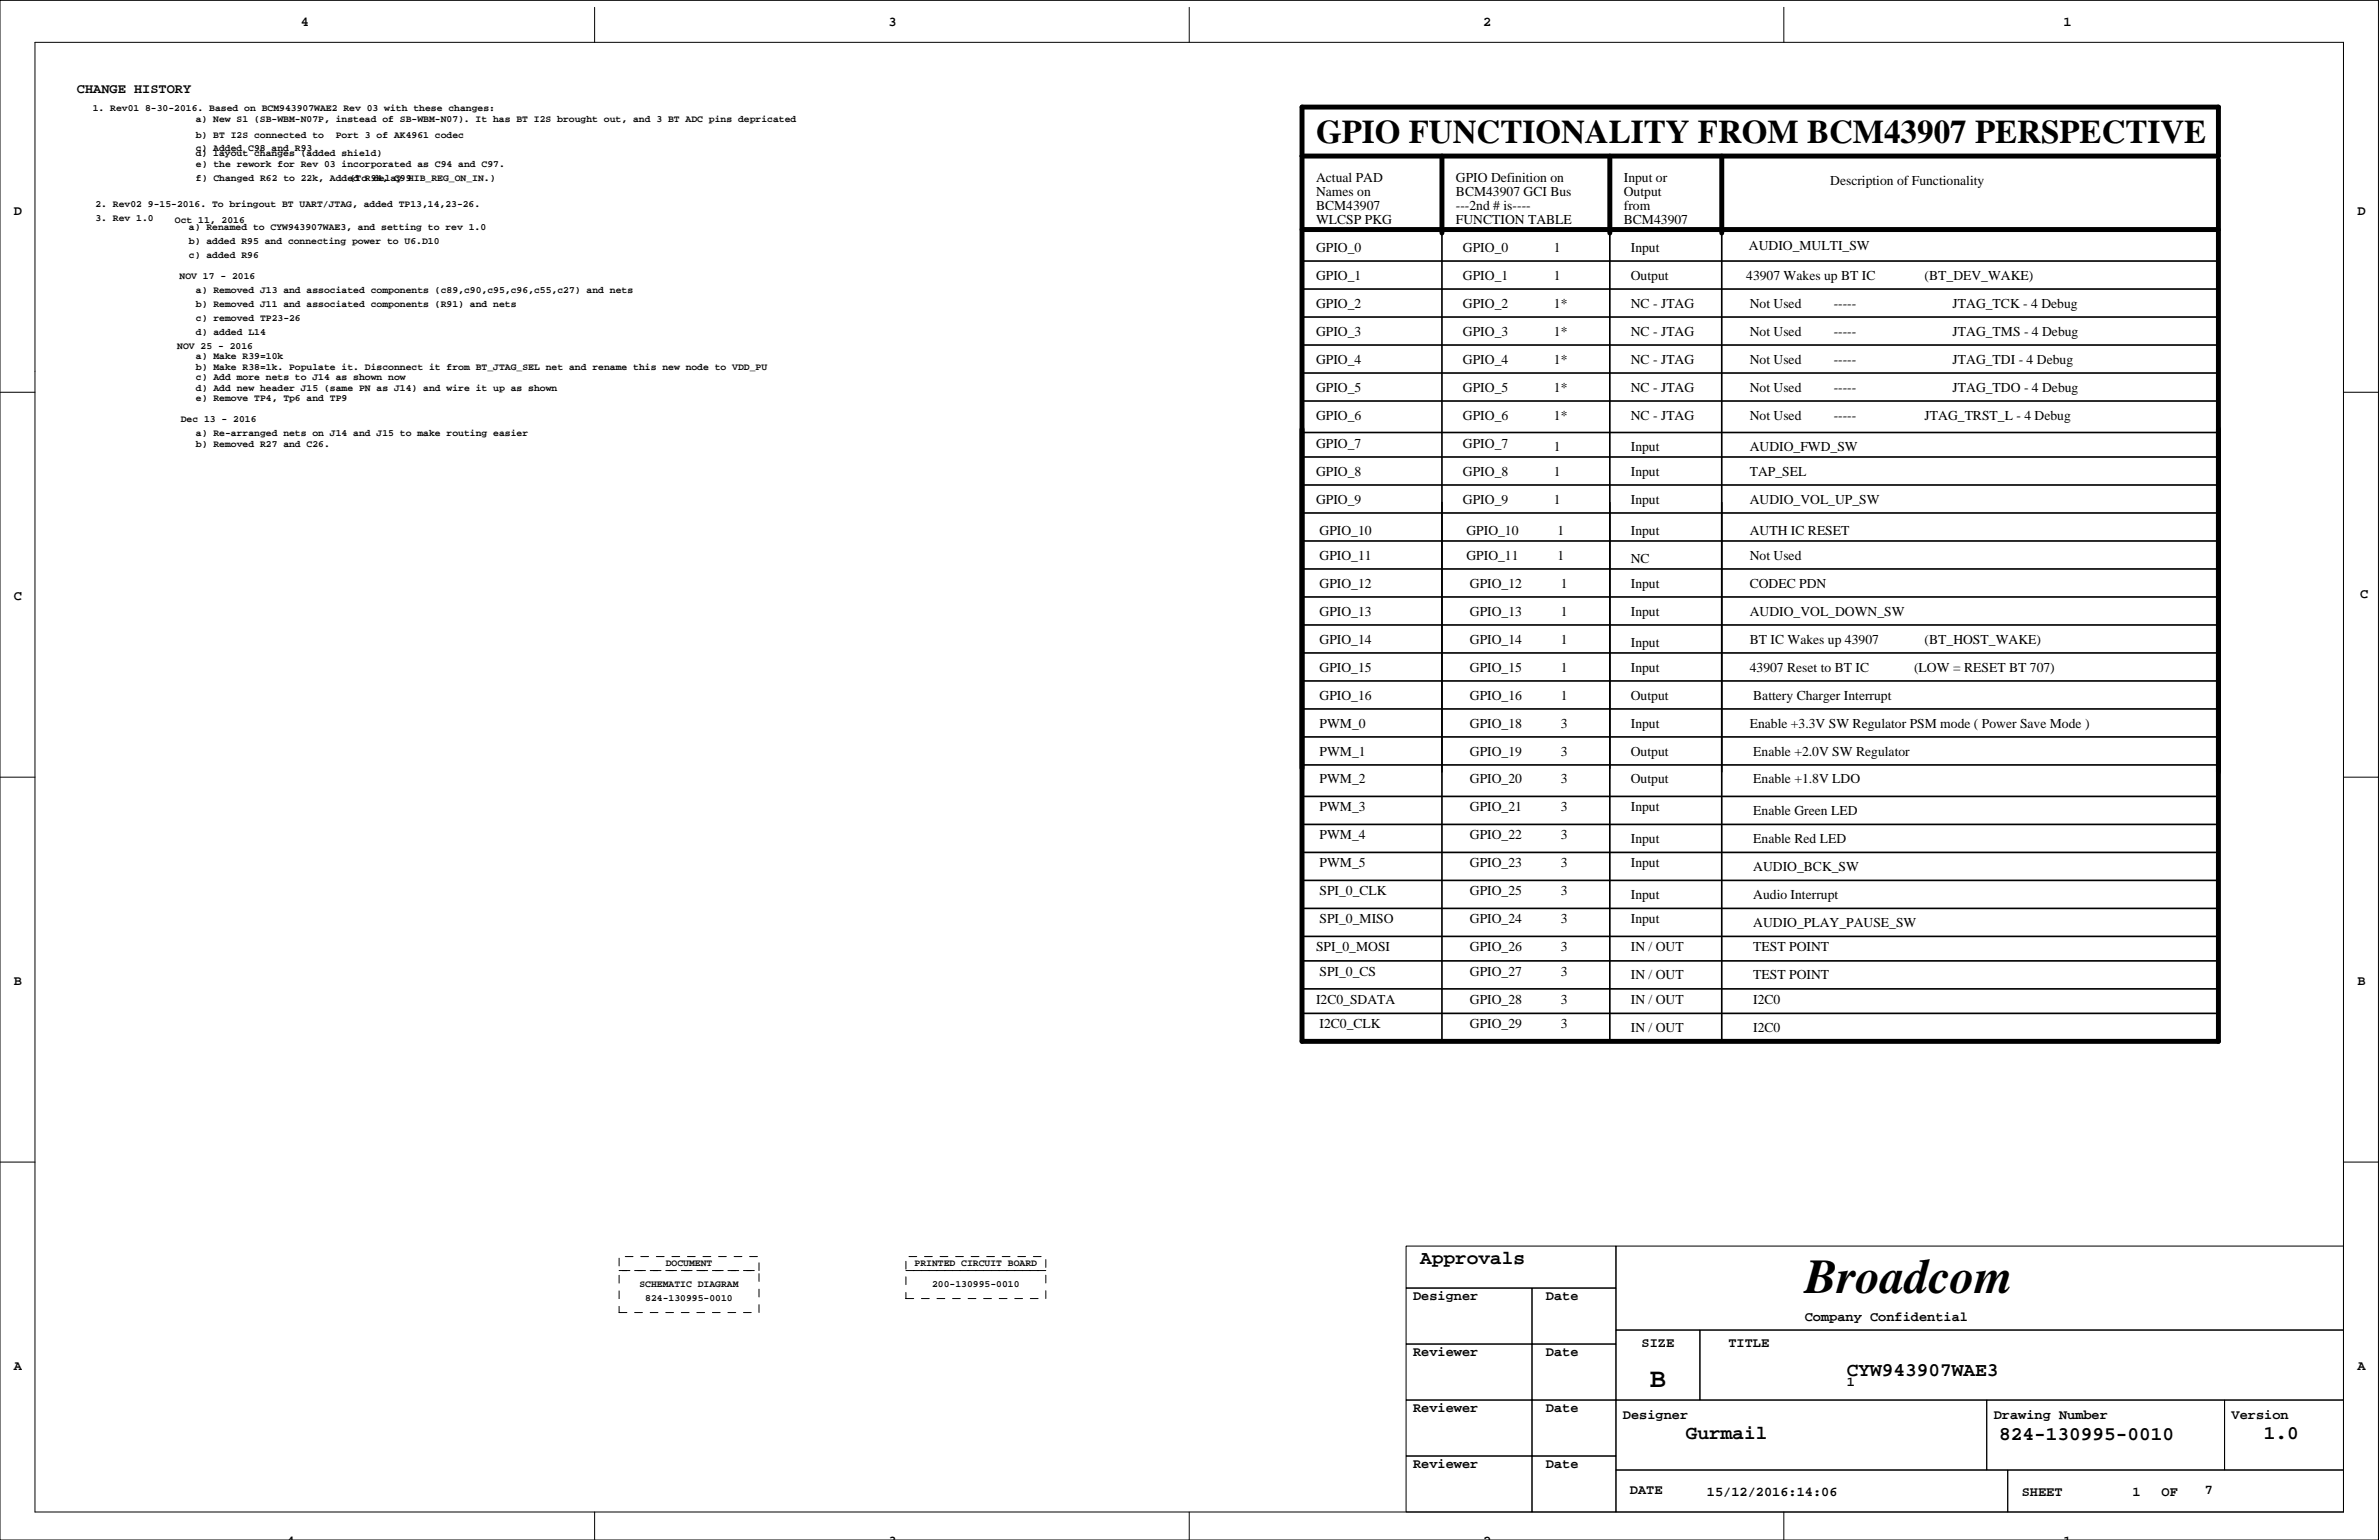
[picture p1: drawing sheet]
<svg xmlns="http://www.w3.org/2000/svg" width="432mm" height="279mm" viewBox="0 0 432 279" stroke-linecap="round" stroke-linejoin="round" font-family="sans-serif">
<defs><g id="words">
<text font-size="8.8" x="327.6" y="234.7">Broadcom</text>
<text font-size="6" x="238.9" y="26">GPIO FUNCTIONALITY FROM BCM43907 PERSPECTIVE</text>
<text font-size="4.9" x="299.4" y="251.6">B</text>
<g font-size="3.5">
<text x="257.8" y="229.3">Approvals</text>
<text x="335.2" y="249.6">CYW943907WAE3</text>
<text x="306" y="261">Gurmail</text>
<text x="362.9" y="261.3">824-130995-0010</text>
<text x="410.9" y="261">1.0</text>
</g>
<g font-size="2.5">
<text x="54.6" y="4.7">4</text>
<text x="161.3" y="4.7">3</text>
<text x="269.2" y="4.7">2</text>
<text x="374.6" y="4.7">1</text>
<text x="14" y="16.9">CHANGE HISTORY</text>
<text x="238.9" y="33">Actual PAD</text>
<text x="238.9" y="35.5">Names on</text>
<text x="264.3" y="33">GPIO Definition on</text>
<text x="264.3" y="35.5">BCM43907 GCI Bus</text>
<text x="294.7" y="33">Input or</text>
<text x="294.7" y="35.5">Output</text>
<text x="332.2" y="33.6">Description of Functionality</text>
<text x="2.5" y="39">D</text>
<text x="238.9" y="38">BCM43907</text>
<text x="238.9" y="40.6">WLCSP PKG</text>
<text x="264.3" y="40.6">FUNCTION TABLE</text>
<text x="264.3" y="38">---2nd # is----</text>
<text x="294.7" y="38">from</text>
<text x="294.7" y="40.6">BCM43907</text>
<text x="427.9" y="39">D</text>
<text x="238.9" y="45.7">GPIO_0</text>
<text x="265.5" y="45.7">GPIO_0</text>
<text x="282" y="45.7">1</text>
<text x="296" y="45.7">Input</text>
<text x="317.4" y="45.3">AUDIO_MULTI_SW</text>
<text x="238.9" y="50.7">GPIO_1</text>
<text x="265.5" y="50.7">GPIO_1</text>
<text x="282" y="50.7">1</text>
<text x="296" y="50.7">Output</text>
<text x="317" y="50.7">43907 Wakes up BT IC</text>
<text x="349.3" y="50.7">(BT_DEV_WAKE)</text>
<text x="238.9" y="55.8">GPIO_2</text>
<text x="265.5" y="55.8">GPIO_2</text>
<text x="282" y="55.8">1*</text>
<text x="296" y="55.8">NC - JTAG</text>
<text x="317.6" y="55.8">Not Used</text>
<text x="332.8" y="55.8">-----</text>
<text x="354.4" y="55.8">JTAG_TCK - 4 Debug</text>
<text x="238.9" y="60.9">GPIO_3</text>
<text x="238.9" y="66">GPIO_4</text>
<text x="265.5" y="60.9">GPIO_3</text>
<text x="265.5" y="66">GPIO_4</text>
<text x="282" y="60.9">1*</text>
<text x="282" y="66">1*</text>
<text x="296" y="60.9">NC - JTAG</text>
<text x="296" y="66">NC - JTAG</text>
<text x="317.6" y="60.9">Not Used</text>
<text x="317.6" y="66">Not Used</text>
<text x="332.8" y="60.9">-----</text>
<text x="332.8" y="66">-----</text>
<text x="354.4" y="60.9">JTAG_TMS - 4 Debug</text>
<text x="354.4" y="66">JTAG_TDI - 4 Debug</text>
<text x="238.9" y="71">GPIO_5</text>
<text x="265.5" y="71">GPIO_5</text>
<text x="282" y="71">1*</text>
<text x="296" y="71">NC - JTAG</text>
<text x="317.6" y="71">Not Used</text>
<text x="332.8" y="71">-----</text>
<text x="354.4" y="71">JTAG_TDO - 4 Debug</text>
<text x="238.9" y="76.1">GPIO_6</text>
<text x="265.5" y="76.1">GPIO_6</text>
<text x="282" y="76.1">1*</text>
<text x="296" y="76.1">NC - JTAG</text>
<text x="317.6" y="76.1">Not Used</text>
<text x="332.8" y="76.1">-----</text>
<text x="349.3" y="76.1">JTAG_TRST_L - 4 Debug</text>
<text x="238.9" y="81.2">GPIO_7</text>
<text x="265.5" y="81.2">GPIO_7</text>
<text x="282" y="81.8">1</text>
<text x="296" y="81.8">Input</text>
<text x="317.6" y="81.8">AUDIO_FWD_SW</text>
<text x="238.9" y="86.3">GPIO_8</text>
<text x="265.5" y="86.3">GPIO_8</text>
<text x="282" y="86.3">1</text>
<text x="296" y="86.3">Input</text>
<text x="317.6" y="86.3">TAP_SEL</text>
<text x="238.9" y="91.4">GPIO_9</text>
<text x="265.5" y="91.4">GPIO_9</text>
<text x="282" y="91.4">1</text>
<text x="296" y="91.4">Input</text>
<text x="317.6" y="91.4">AUDIO_VOL_UP_SW</text>
<text x="239.5" y="97.1">GPIO_10</text>
<text x="239.5" y="101.5">GPIO_11</text>
<text x="266.2" y="97.1">GPIO_10</text>
<text x="266.2" y="101.5">GPIO_11</text>
<text x="282.7" y="97.1">1</text>
<text x="282.7" y="101.5">1</text>
<text x="296" y="97.1">Input</text>
<text x="317.6" y="97.1">AUTH IC RESET</text>
<text x="317.6" y="101.5">Not Used</text>
<text x="239.5" y="106.6">GPIO_12</text>
<text x="266.8" y="106.6">GPIO_12</text>
<text x="283.3" y="106.6">1</text>
<text x="296" y="106.6">Input</text>
<text x="296" y="102.2">NC</text>
<text x="317.6" y="106.6">CODEC PDN</text>
<text x="2.5" y="108.8">C</text>
<text x="239.5" y="111.7">GPIO_13</text>
<text x="266.8" y="111.7">GPIO_13</text>
<text x="283.3" y="111.7">1</text>
<text x="296" y="111.7">Input</text>
<text x="317.6" y="111.7">AUDIO_VOL_DOWN_SW</text>
<text x="428.4" y="108.6">C</text>
<text x="239.5" y="116.8">GPIO_14</text>
<text x="266.8" y="116.8">GPIO_14</text>
<text x="283.3" y="116.8">1</text>
<text x="296" y="117.4">Input</text>
<text x="317.6" y="116.8">BT IC Wakes up 43907</text>
<text x="349.3" y="116.8">(BT_HOST_WAKE)</text>
<text x="239.5" y="121.8">GPIO_15</text>
<text x="266.8" y="121.8">GPIO_15</text>
<text x="283.3" y="121.8">1</text>
<text x="296" y="121.8">Input</text>
<text x="317.6" y="121.8">43907 Reset to BT IC</text>
<text x="347.4" y="121.8">(LOW = RESET BT 707)</text>
<text x="239.5" y="126.9">GPIO_16</text>
<text x="239.5" y="132">PWM_0</text>
<text x="266.8" y="126.9">GPIO_16</text>
<text x="266.8" y="132">GPIO_18</text>
<text x="283.3" y="126.9">1</text>
<text x="283.3" y="132">3</text>
<text x="296" y="126.9">Output</text>
<text x="296" y="132">Input</text>
<text x="317.6" y="132">Enable +3.3V SW Regulator PSM mode ( Power Save Mode )</text>
<text x="318.2" y="126.9">Battery Charger Interrupt</text>
<text x="239.5" y="137.1">PWM_1</text>
<text x="266.8" y="137.1">GPIO_19</text>
<text x="283.3" y="137.1">3</text>
<text x="296" y="137.1">Output</text>
<text x="318.2" y="137.1">Enable +2.0V SW Regulator</text>
<text x="239.5" y="142.1">PWM_2</text>
<text x="266.8" y="142.1">GPIO_20</text>
<text x="283.3" y="142.1">3</text>
<text x="296" y="142.1">Output</text>
<text x="318.2" y="142.1">Enable +1.8V LDO</text>
<text x="239.5" y="147.2">PWM_3</text>
<text x="266.8" y="147.2">GPIO_21</text>
<text x="283.3" y="147.2">3</text>
<text x="296" y="147.2">Input</text>
<text x="318.2" y="147.9">Enable Green LED</text>
<text x="239.5" y="152.3">PWM_4</text>
<text x="266.8" y="152.3">GPIO_22</text>
<text x="283.3" y="152.3">3</text>
<text x="296" y="152.9">Input</text>
<text x="318.2" y="152.9">Enable Red LED</text>
<text x="239.5" y="157.4">PWM_5</text>
<text x="266.8" y="157.4">GPIO_23</text>
<text x="283.3" y="157.4">3</text>
<text x="296" y="157.4">Input</text>
<text x="318.2" y="158">AUDIO_BCK_SW</text>
<text x="239.5" y="162.5">SPI_0_CLK</text>
<text x="239.5" y="167.5">SPI_0_MISO</text>
<text x="266.8" y="162.5">GPIO_25</text>
<text x="266.8" y="167.5">GPIO_24</text>
<text x="283.3" y="162.5">3</text>
<text x="283.3" y="167.5">3</text>
<text x="296" y="167.5">Input</text>
<text x="296" y="163.1">Input</text>
<text x="318.2" y="163.1">Audio Interrupt</text>
<text x="238.9" y="172.6">SPI_0_MOSI</text>
<text x="266.8" y="172.6">GPIO_26</text>
<text x="283.3" y="172.6">3</text>
<text x="296" y="172.6">IN / OUT</text>
<text x="318.2" y="168.2">AUDIO_PLAY_PAUSE_SW</text>
<text x="318.2" y="172.6">TEST POINT</text>
<text x="2.5" y="178.7">B</text>
<text x="239.5" y="177.1">SPI_0_CS</text>
<text x="266.8" y="177.1">GPIO_27</text>
<text x="283.3" y="177.1">3</text>
<text x="296" y="177.7">IN / OUT</text>
<text x="318.2" y="177.7">TEST POINT</text>
<text x="427.9" y="178.7">B</text>
<text x="238.9" y="182.1">I2C0_SDATA</text>
<text x="266.8" y="182.1">GPIO_28</text>
<text x="283.3" y="182.1">3</text>
<text x="296" y="182.1">IN / OUT</text>
<text x="318.2" y="182.1">I2C0</text>
<text x="239.5" y="186.6">I2C0_CLK</text>
<text x="266.8" y="186.6">GPIO_29</text>
<text x="283.3" y="186.6">3</text>
<text x="296" y="187.2">IN / OUT</text>
<text x="318.2" y="187.2">I2C0</text>
<text x="256.5" y="235.8">Designer</text>
<text x="280.6" y="235.8">Date</text>
<text x="327.6" y="239.6">Company Confidential</text>
<text x="256.5" y="245.9">Reviewer</text>
<text x="280.6" y="245.9">Date</text>
<text x="298" y="244.3">SIZE</text>
<text x="313.7" y="244.3">TITLE</text>
<text x="2.5" y="248.5">A</text>
<text x="335.2" y="251.5">1</text>
<text x="427.9" y="248.5">A</text>
<text x="256.5" y="256.1">Reviewer</text>
<text x="280.6" y="256.1">Date</text>
<text x="294.6" y="257.4">Designer</text>
<text x="361.9" y="257.4">Drawing Number</text>
<text x="405" y="257.4">Version</text>
<text x="256.5" y="266.3">Reviewer</text>
<text x="280.6" y="266.3">Date</text>
<text x="295.8" y="271">DATE</text>
<text x="309.8" y="271.3">15/12/2016:14:06</text>
<text x="366.9" y="271.3">SHEET</text>
<text x="387" y="271.3">1</text>
<text x="392.3" y="271.3">OF</text>
<text x="400.2" y="271.1">7</text>
<text x="52.1" y="280.2">4</text>
<text x="161.3" y="280.2">3</text>
<text x="269.2" y="280.2">2</text>
<text x="374.6" y="280.2">1</text>
</g>
<g font-size="1.8">
<text x="16.8" y="20.2">1. Rev01 8-30-2016. Based on BCM943907WAE2 Rev 03 with these changes:</text>
<text x="35.5" y="22.1">a) New S1 (SB-WBM-N07P, instead of SB-WBM-N07). It has BT I2S brought out, and 3 BT ADC pins depricated</text>
<text x="35.5" y="27.3">c) Added C98 and R93</text>
<text x="35.5" y="28.3">d) layout changes (added shield)</text>
<text x="35.5" y="25">b) BT I2S connected to</text>
<text x="60.9" y="25">Port 3 of AK4961 codec</text>
<text x="35.6" y="30.2">e) the rework for Rev 03 incorporated as C94 and C97.</text>
<text x="35.6" y="32.8">f) Changed R62 to 22k, Added R94, C99</text>
<text x="63.5" y="32.8">(To delay HIB_REG_ON_IN.)</text>
<text x="17.3" y="37.5">2. Rev02 9-15-2016. To bringout BT UART/JTAG, added TP13,14,23-26.</text>
<text x="17.3" y="40">3. Rev 1.0</text>
<text x="31.7" y="40.4">Oct 11, 2016</text>
<text x="34.3" y="41.7">a) Renamed to CYW943907WAE3, and setting to rev 1.0</text>
<text x="34.3" y="44.2">b) added R95 and connecting power to U6.D10</text>
<text x="34.3" y="46.7">c) added R96</text>
<text x="32.6" y="50.5">NOV 17 - 2016</text>
<text x="35.6" y="53.1">a) Removed J13 and associated components (c89,c90,c95,c96,c55,c27) and nets</text>
<text x="35.6" y="55.6">b) Removed J11 and associated components (R91) and nets</text>
<text x="35.6" y="58.2">c) removed TP23-26</text>
<text x="32.2" y="63.2">NOV 25 - 2016</text>
<text x="35.6" y="60.7">d) added L14</text>
<text x="35.6" y="65.1">a) Make R39=10k</text>
<text x="35.6" y="67">b) Make R38=1k. Populate it. Disconnect it from BT_JTAG_SEL net and rename this new node to VDD_PU</text>
<text x="35.6" y="68.9">c) Add more nets to J14 as shown now</text>
<text x="35.6" y="70.9">d) Add new header J15 (same PN as J14) and wire it up as shown</text>
<text x="32.8" y="76.6">Dec 13 - 2016</text>
<text x="35.6" y="72.8">e) Remove TP4, Tp6 and TP9</text>
<text x="35.6" y="79.1">a) Re-arranged nets on J14 and J15 to make routing easier</text>
<text x="35.6" y="81">b) Removed R27 and C26.</text>
<text x="116.1" y="233.6">SCHEMATIC DIAGRAM</text>
<text x="120.8" y="229.7">DOCUMENT</text>
<text x="166" y="229.7">PRINTED CIRCUIT BOARD</text>
<text x="169.2" y="233.6">200-130995-0010</text>
<text x="117.1" y="236.1">824-130995-0010</text>
</g>
</g></defs>
<g fill="none" stroke="#000" stroke-width=".18">
<path d="M0 .1h431.7v279.3h-431.7zM6.3 7.7h419.1v266.6h-419.1zM107.9 1.3v6.4M215.9 1.3v6.4M323.8 1.3v6.4M0 71.2h6.3M425.4 71.2h6.3M0 141h6.3M425.4 141h6.3M0 210.8h6.3M425.4 210.8h6.3M255.2 226.1h38.1v7.6h-38.1z"/>
<path d="M255.2 233.7h22.9v10.1h-22.9zM278.1 233.7h15.2v10.1h-15.2zM293.3 226.1h132.1v15.2h-132.1zM255.2 243.8h22.9v10.2h-22.9zM255.2 254h22.9v10.2h-22.9zM278.1 243.8h15.2v10.2h-15.2zM278.1 254h15.2v10.2h-15.2zM293.3 241.3h15.2v12.7h-15.2zM293.3 254h67.3v12.7h-67.3zM308.5 241.3h116.9v12.7h-116.9zM360.6 254h43.2v12.7h-43.2zM403.8 254h21.6v12.7h-21.6z"/>
<path d="M107.9 274.3v5.1M215.9 274.3v5.1M255.2 264.2h22.9v10.1h-22.9zM278.1 264.2h15.2v10.1h-15.2zM293.3 266.7h71.1v7.6h-71.1zM323.8 274.3v5.1M364.4 266.7h61v7.6h-61z"/>
</g>
<path d="M112.4 228h25.4v2.5h-25.4zM112.4 230.5h25.4v7.6h-25.4zM164.4 230.5h25.4zM164.4 228h25.4v7.6h-25.4z" fill="none" stroke="#000" stroke-width=".18" stroke-dasharray="1.4 1.4"/>
<path d="M236.3 28.3h166.4v-8.9h-166.4v169.5h166.4v-160M261.7 28.3v14M292.2 28.3v14M312.5 28.3v14M236.3 41.6h166.4" fill="none" stroke="#000" stroke-width=".9"/>
<g fill="none" stroke="#000" stroke-width=".3">
<path d="M236.3 47.4h166.4M236.3 52.4h166.4M236.3 57.5h166.4M261.7 42.3v146.6M292.2 41.6v147.3M312.5 42.3v146.6M236.3 62.6h166.4M236.3 67.7h166.4M236.3 72.8h166.4M236.3 78.5h166.4M236.3 82.9h166.4M236.3 88h166.4"/>
<path d="M236.3 93.1h166.4M236.3 98.1h166.4M236.3 103.2h166.4M236.3 108.3h166.4M236.3 113.4h166.4M236.3 118.5h166.4M236.3 123.5h166.4M236.3 128.6h166.4M236.3 133.7h166.4M236.3 138.8h166.4M236.3 144.5h166.4M236.3 149.6h166.4"/>
<path d="M236.3 154.7h166.4M236.3 159.7h166.4M236.3 164.8h166.4M236.3 169.9h166.4M236.3 174.3h166.4M236.3 179.4h166.4M236.3 183.9h166.4"/>
</g>
<use href="#words"/>
</svg>
